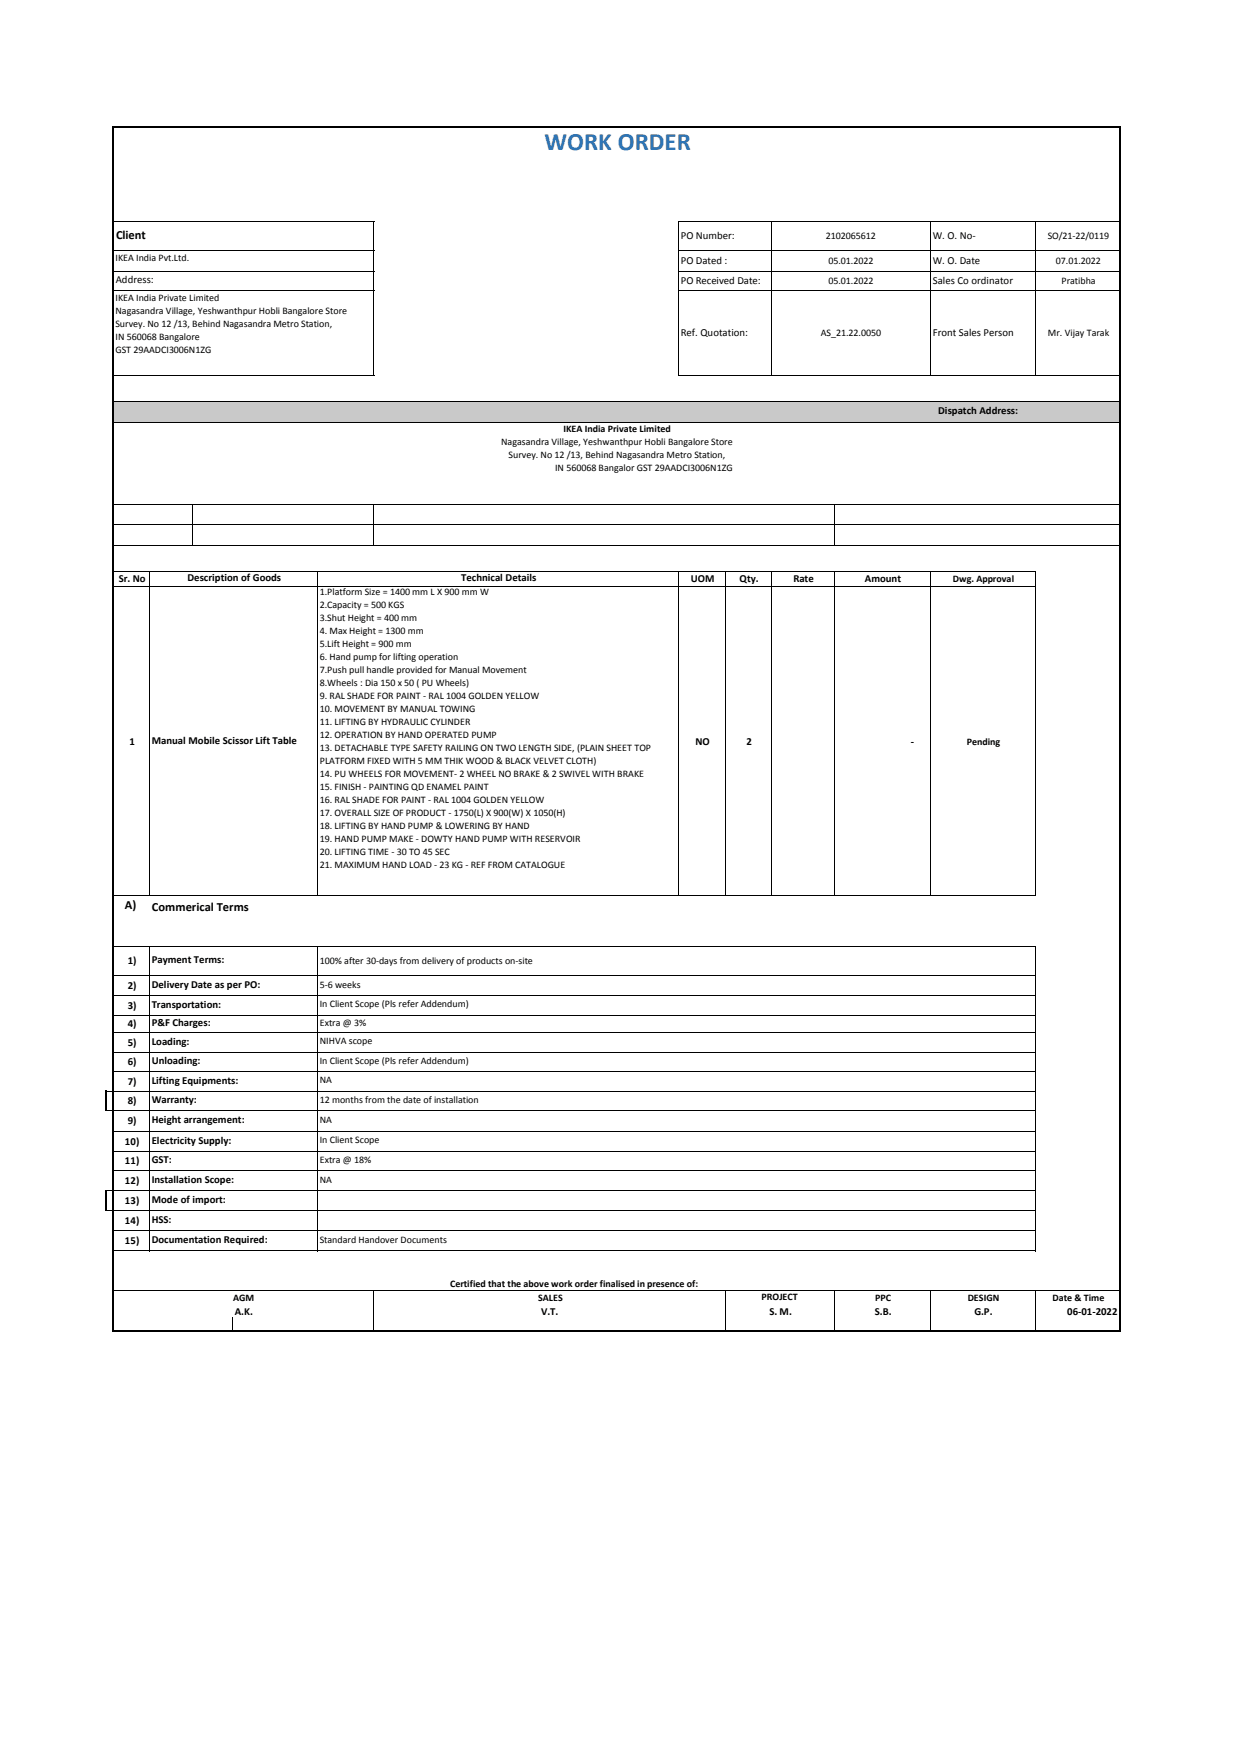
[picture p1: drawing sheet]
<svg xmlns="http://www.w3.org/2000/svg" width="210mm" height="297mm" viewBox="0 0 210 297" stroke-linecap="round" stroke-linejoin="round" font-family="sans-serif">
<defs><g id="words">
<text font-size="4.2" fill="#2f75b5" x="92.2" y="25.4">WORK ORDER</text>
<g font-size="2.1">
<text x="19.6" y="40.5">Client</text>
<text x="21.2" y="153.9">A)</text>
<text x="25.7" y="154.2">Commerical Terms</text>
</g>
<g font-size="1.8">
<text x="115.3" y="40.5">PO Number:</text>
<text x="157.9" y="40.5">W. O. No-</text>
<text x="19.6" y="48">Address:</text>
<text x="115.3" y="44.7">PO Dated :</text>
<text x="157.9" y="44.7">W. O. Date</text>
<text x="115.3" y="48.1">PO Received Date:</text>
<text x="157.9" y="48.1">Sales Co ordinator</text>
<text x="115.3" y="56.9">Ref. Quotation:</text>
<text x="157.9" y="56.9">Front Sales Person</text>
<text x="158.9" y="70.1">Dispatch Address:</text>
<text x="20.1" y="98.6">Sr. No</text>
<text x="31.7" y="98.4">Description of Goods</text>
<text x="78.1" y="98.4">Technical Details</text>
<text x="117" y="98.6">UOM</text>
<text x="125.2" y="98.6">Qty.</text>
<text x="134.3" y="98.6">Rate</text>
<text x="146.5" y="98.6">Amount</text>
<text x="21.9" y="126.1">1</text>
<text x="25.7" y="126">Manual Mobile Scissor Lift Table</text>
<text x="117.8" y="126.1">NO</text>
<text x="126.4" y="126.1">2</text>
<text x="154.3" y="126.1">-</text>
<text x="21.6" y="163.3">1)</text>
<text x="21.6" y="167.4">2)</text>
<text x="25.7" y="163.1">Payment Terms:</text>
<text x="25.7" y="167.2">Delivery Date as per PO:</text>
<text x="21.6" y="170.8">3)</text>
<text x="21.6" y="173.9">4)</text>
<text x="25.7" y="170.6">Transportation:</text>
<text x="25.7" y="173.7">P&amp;F Charges:</text>
<text x="21.6" y="177">5)</text>
<text x="25.7" y="176.9">Loading:</text>
<text x="21.6" y="180.3">6)</text>
<text x="21.6" y="183.6">7)</text>
<text x="25.7" y="180.2">Unloading:</text>
<text x="25.7" y="183.5">Lifting Equipments:</text>
<text x="21.6" y="186.9">8)</text>
<text x="21.6" y="190.4">9)</text>
<text x="25.7" y="186.8">Warranty:</text>
<text x="25.7" y="190.2">Height arrangement:</text>
<text x="21.2" y="193.8">10)</text>
<text x="21.2" y="197.1">11)</text>
<text x="25.7" y="197">GST:</text>
<text x="25.7" y="193.6">Electricity Supply:</text>
<text x="21.2" y="200.5">12)</text>
<text x="21.2" y="203.9">13)</text>
<text x="25.7" y="200.3">Installation Scope:</text>
<text x="25.7" y="203.7">Mode of import:</text>
<text x="21.2" y="207.3">14)</text>
<text x="25.7" y="207.1">HSS:</text>
<text x="21.2" y="210.6">15)</text>
<text x="25.7" y="210.5">Documentation Required:</text>
<text x="39.8" y="222.6">A.K.</text>
<text x="91.6" y="222.6">V.T.</text>
<text x="130.3" y="222.6">S. M.</text>
<text x="148.2" y="222.6">S.B.</text>
<text x="165" y="222.6">G.P.</text>
<text x="180.7" y="222.5">06-01-2022</text>
</g>
<g font-size="1.7">
<text x="139.9" y="40.4">2102065612</text>
<text x="177.4" y="40.5">SO/21-22/0119</text>
<text x="19.6" y="44.2">IKEA India Pvt.Ltd.</text>
<text x="140.3" y="44.6">05.01.2022</text>
<text x="178.8" y="44.7">07.01.2022</text>
<text x="19.6" y="51">IKEA India Private Limited</text>
<text x="19.6" y="53.2">Nagasandra Village, Yeshwanthpur Hobli Bangalore Store</text>
<text x="140.3" y="48">05.01.2022</text>
<text x="179.7" y="48.1">Pratibha</text>
<text x="19.6" y="55.4">Survey. No 12 /13, Behind Nagasandra Metro Station,</text>
<text x="19.6" y="57.6">IN 560068 Bangalore</text>
<text x="19.6" y="59.8">GST 29AADCI3006N1ZG</text>
<text x="139" y="56.9">AS_21.22.0050</text>
<text x="177.5" y="56.9">Mr. Vijay Tarak</text>
<text x="84.9" y="75.4">Nagasandra Village, Yeshwanthpur Hobli Bangalore Store</text>
<text x="86.1" y="77.6">Survey. No 12 /13, Behind Nagasandra Metro Station,</text>
<text x="95.4" y="73.2">IKEA India Private Limited</text>
<text x="94" y="79.8">IN 560068 Bangalor GST 29AADCI3006N1ZG</text>
<text x="54.2" y="100.7">1.Platform Size = 1400 mm L X 900 mm W</text>
<text x="161.4" y="98.6">Dwg. Approval</text>
<text x="54.2" y="102.9">2.Capacity = 500 KGS</text>
<text x="54.2" y="105.1">3.Shut Height = 400 mm</text>
<text x="54.2" y="107.3">4. Max Height = 1300 mm</text>
<text x="54.2" y="109.5">5.Lift Height = 900 mm</text>
<text x="54.2" y="111.7">6. Hand pump for lifting operation</text>
<text x="54.2" y="113.9">7.Push pull handle provided for Manual Movement</text>
<text x="54.2" y="116.1">8.Wheels : Dia 150 x 50 ( PU Wheels)</text>
<text x="54.2" y="118.3">9. RAL SHADE FOR PAINT - RAL 1004 GOLDEN YELLOW</text>
<text x="54.2" y="120.5">10. MOVEMENT BY MANUAL TOWING</text>
<text x="54.2" y="122.7">11. LIFTING BY HYDRAULIC CYLINDER</text>
<text x="54.2" y="124.9">12. OPERATION BY HAND OPERATED PUMP</text>
<text x="54.2" y="127.1">13. DETACHABLE TYPE SAFETY RAILING ON TWO LENGTH SIDE, (PLAIN SHEET TOP</text>
<text x="54.2" y="129.3">PLATFORM FIXED WITH 5 MM THIK WOOD &amp; BLACK VELVET CLOTH)</text>
<text x="54.2" y="131.5">14. PU WHEELS FOR MOVEMENT- 2 WHEEL NO BRAKE &amp; 2 SWIVEL WITH BRAKE</text>
<text x="163.7" y="126">Pending</text>
<text x="54.2" y="133.7">15. FINISH - PAINTING QD ENAMEL PAINT</text>
<text x="54.2" y="135.9">16. RAL SHADE FOR PAINT - RAL 1004 GOLDEN YELLOW</text>
<text x="54.2" y="138.1">17. OVERALL SIZE OF PRODUCT - 1750(L) X 900(W) X 1050(H)</text>
<text x="54.2" y="140.3">18. LIFTING BY HAND PUMP &amp; LOWERING BY HAND</text>
<text x="54.2" y="142.5">19. HAND PUMP MAKE - DOWTY HAND PUMP WITH RESERVOIR</text>
<text x="54.2" y="144.7">20. LIFTING TIME - 30 TO 45 SEC</text>
<text x="54.2" y="146.9">21. MAXIMUM HAND LOAD - 23 KG - REF FROM CATALOGUE</text>
<text x="54.2" y="163.1">100% after 30-days from delivery of products on-site</text>
<text x="54.2" y="167.2">5-6 weeks</text>
<text x="54.2" y="170.5">In Client Scope (Pls refer Addendum)</text>
<text x="54.2" y="173.7">Extra @ 3%</text>
<text x="54.2" y="176.8">NIHVA scope</text>
<text x="54.2" y="180.1">In Client Scope (Pls refer Addendum)</text>
<text x="54.2" y="183.4">NA</text>
<text x="54.2" y="186.7">12 months from the date of installation</text>
<text x="54.2" y="190.1">NA</text>
<text x="54.2" y="193.6">In Client Scope</text>
<text x="54.2" y="196.9">Extra @ 18%</text>
<text x="54.2" y="200.3">NA</text>
<text x="54.2" y="210.4">Standard Handover Documents</text>
<text x="39.5" y="220.3">AGM</text>
<text x="76.2" y="217.9">Certified that the above work order finalised in presence of:</text>
<text x="91.1" y="220.2">SALES</text>
<text x="129" y="220.1">PROJECT</text>
<text x="148.2" y="220.2">PPC</text>
<text x="163.9" y="220.2">DESIGN</text>
<text x="178.2" y="220.2">Date &amp; Time</text>
</g>
</g></defs>
<path d="M19.2 67.9h170.5v3.6h-170.5z" fill-rule="evenodd" fill="#c9c9c9"/>
<g fill="none" stroke="#000" stroke-width=".17">
<path d="M19.3 37.4h44.1M63.3 37.5v26.1M114.9 37.4v26.2M115 37.4h74.6M130.6 37.5v26.1M157.5 37.5v26.1M175.3 37.5v26.1M19.3 42.4h44.1M19.3 45.9h44.1M19.3 49.2h44.1M115 42.4h74.6M115 45.9h74.6"/>
<path d="M115 49.2h74.6M19.3 63.5h44.1M19.3 67.9h170.3M19.3 71.4h170.3M115 63.5h74.6M19.3 85.4h170.3M19.3 88.8h170.3M19.3 92.3h170.3M19.3 96.7h156M19.3 99.3h156M25.3 96.8v54.9M32.6 85.5v6.9"/>
<path d="M53.8 96.8v54.9M63.3 85.5v6.9M114.9 96.8v54.9M122.8 96.8v54.9M130.6 96.8v54.9M141.3 85.5v6.9M141.3 96.8v54.9M157.5 96.8v54.9M175.3 96.8v54.9M19.3 151.6h156M19.3 160.2h156M19.3 165.1h156"/>
<path d="M19.3 168.5h156M19.3 171.8h156M19.3 174.8h156M19.3 178.1h156M25.3 160.3v51.5M53.8 160.3v51.5M175.3 160.3v51.5M19.3 181.4h156M19.3 184.7h156M19.3 188h156M19.3 191.5h156M19.3 194.9h156"/>
<path d="M19.3 198.2h156M19.3 201.6h156M19.3 205h156M19.3 208.4h156M19.3 211.8h156M19.3 218.5h170.3M63.3 218.6v6.6M122.8 218.6v6.6M141.3 218.6v6.6M157.5 218.6v6.6M175.3 218.6v6.6M39.4 223v2.2"/>
</g>
<g fill="#000">
<path d="M18.1 184.6h.9v.2h-.9z" fill-rule="evenodd"/>
<path d="M18.1 187.9h.9v.2h-.9z" fill-rule="evenodd"/>
<path d="M18.1 201.5h.9v.2h-.9z" fill-rule="evenodd"/>
<path d="M18.1 204.9h.9v.1h-.9z" fill-rule="evenodd"/>
</g>
<path d="M19.2 21.4v204.1M19.3 21.6h170.6M189.7 21.7v203.8M18 184.6v3.5M18 201.5v3.5M19.3 225.4h170.6" fill="none" stroke="#000" stroke-width=".3"/>
<use href="#words"/>
</svg>
